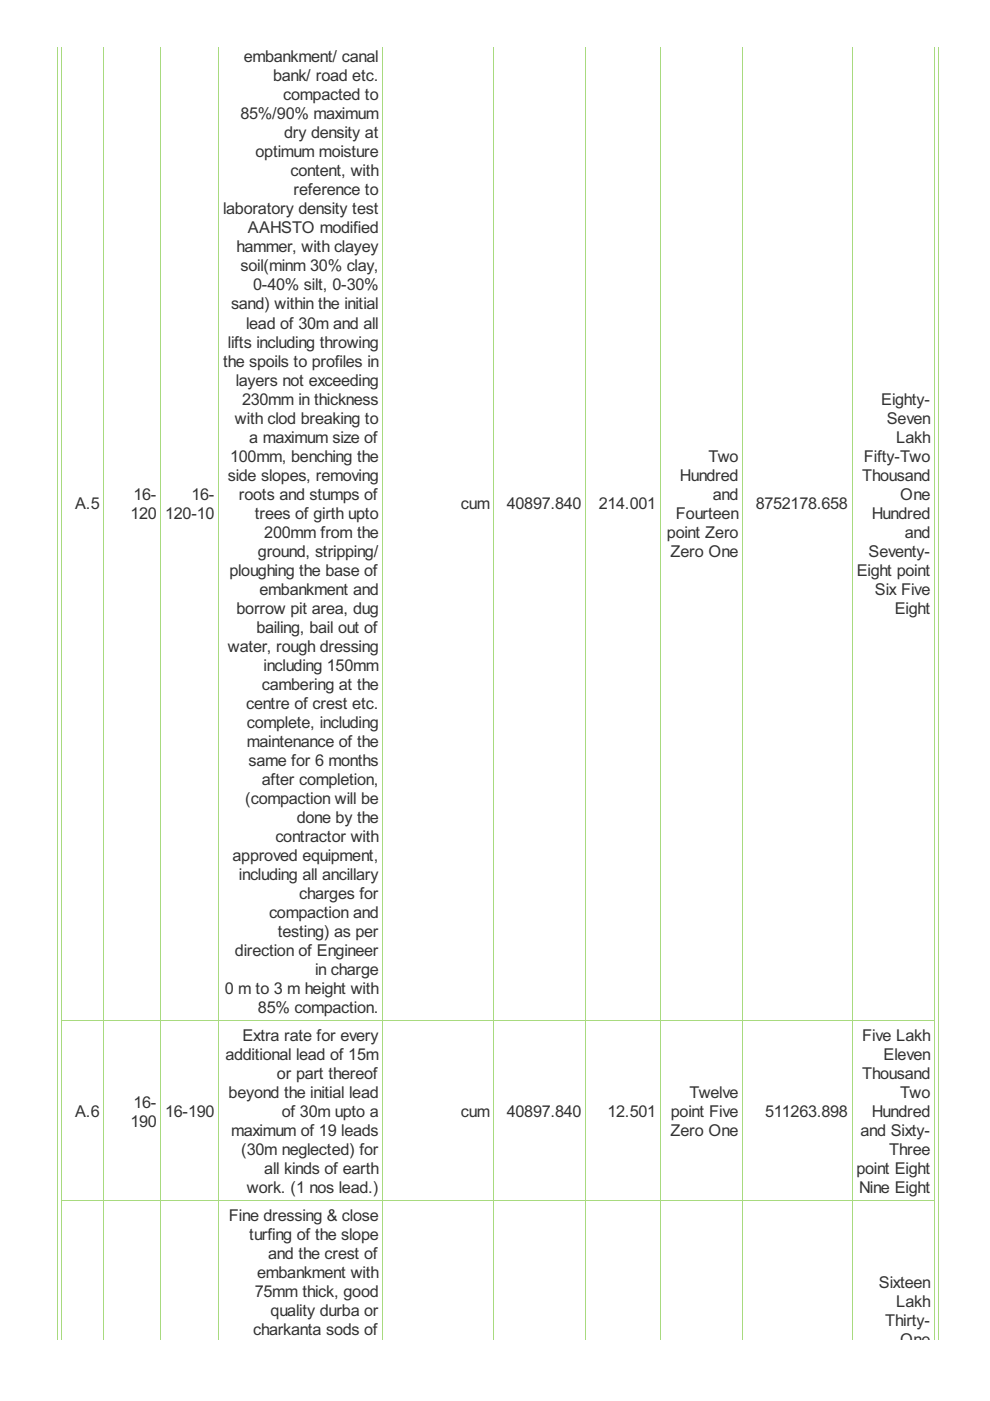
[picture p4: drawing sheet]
<svg xmlns="http://www.w3.org/2000/svg" width="210mm" height="297mm" viewBox="0 0 210 297" stroke-linecap="round" stroke-linejoin="round" font-family="sans-serif">
<defs><g id="words">
<g font-size="3.9" fill="#333">
<text x="51.7" y="13.2">embankment/ canal</text>
<text x="57.9" y="17.2">bank/ road etc.</text>
<text x="60.1" y="21.3">compacted to</text>
<text x="51" y="25.3">85%/90% maximum</text>
<text x="60.2" y="29.3">dry density at</text>
<text x="54.2" y="33.4">optimum moisture</text>
<text x="61.6" y="37.4">content, with</text>
<text x="62.3" y="41.4">reference to</text>
<text x="47.3" y="45.5">laboratory density test</text>
<text x="50.2" y="53.5">hammer, with clayey</text>
<text x="52.6" y="49.5">AAHSTO modified</text>
<text x="51" y="57.6">soil(minm 30% clay,</text>
<text x="49" y="65.6">sand) within the initial</text>
<text x="53.7" y="61.6">0-40% silt, 0-30%</text>
<text x="52.2" y="69.7">lead of 30m and all</text>
<text x="47.3" y="77.7">the spoils to profiles in</text>
<text x="48.3" y="73.7">lifts including throwing</text>
<text x="50" y="81.8">layers not exceeding</text>
<text x="49.8" y="89.8">with clod breaking to</text>
<text x="51.3" y="85.8">230mm in thickness</text>
<text x="186.8" y="85.8">Eighty-</text>
<text x="188" y="89.8">Seven</text>
<text x="52.8" y="93.9">a maximum size of</text>
<text x="190" y="93.9">Lakh</text>
<text x="48.3" y="101.9">side slopes, removing</text>
<text x="48.8" y="97.9">100mm, benching the</text>
<text x="144.2" y="101.9">Hundred</text>
<text x="150.2" y="97.9">Two</text>
<text x="182.8" y="101.9">Thousand</text>
<text x="183.1" y="97.9">Fifty-Two</text>
<text x="15.9" y="108">A.5</text>
<text x="28.3" y="106">16-</text>
<text x="40.6" y="106">16-</text>
<text x="50.7" y="106">roots and stumps of</text>
<text x="97.7" y="108">cum</text>
<text x="107.5" y="108">40897.840</text>
<text x="127" y="108">214.001</text>
<text x="151.2" y="106">and</text>
<text x="160.2" y="108">8752178.658</text>
<text x="190.9" y="106">One</text>
<text x="27.6" y="110">120</text>
<text x="35" y="110">120-10</text>
<text x="54" y="110">trees of girth upto</text>
<text x="143.3" y="110">Fourteen</text>
<text x="184.8" y="110">Hundred</text>
<text x="54.7" y="118.1">ground, stripping/</text>
<text x="56" y="114">200mm from the</text>
<text x="141.4" y="114">point Zero</text>
<text x="142.1" y="118.1">Zero One</text>
<text x="184.2" y="118.1">Seventy-</text>
<text x="191.8" y="114">and</text>
<text x="48.6" y="122.1">ploughing the base of</text>
<text x="181.6" y="122.1">Eight point</text>
<text x="50.2" y="130.2">borrow pit area, dug</text>
<text x="55" y="126.1">embankment and</text>
<text x="185.5" y="126.1">Six Five</text>
<text x="189.7" y="130.2">Eight</text>
<text x="54.4" y="134.2">bailing, bail out of</text>
<text x="48.3" y="138.2">water, rough dressing</text>
<text x="55.9" y="142.3">including 150mm</text>
<text x="55.5" y="146.3">cambering at the</text>
<text x="52.2" y="150.3">centre of crest etc.</text>
<text x="52.3" y="154.4">complete, including</text>
<text x="52.3" y="158.4">maintenance of the</text>
<text x="52.7" y="162.4">same for 6 months</text>
<text x="55.5" y="166.5">after completion,</text>
<text x="52" y="170.5">(compaction will be</text>
<text x="58.4" y="178.6">contractor with</text>
<text x="62.9" y="174.5">done by the</text>
<text x="49.3" y="182.6">approved equipment,</text>
<text x="50.7" y="186.6">including all ancillary</text>
<text x="63.4" y="190.7">charges for</text>
<text x="57" y="194.7">compaction and</text>
<text x="49.8" y="202.8">direction of Engineer</text>
<text x="58.9" y="198.7">testing) as per</text>
<text x="66.8" y="206.8">in charge</text>
<text x="47.6" y="210.8">0 m to 3 m height with</text>
<text x="54.7" y="214.9">85% compaction.</text>
<text x="51.4" y="220.7">Extra rate for every</text>
<text x="182.8" y="220.7">Five Lakh</text>
<text x="47.8" y="224.8">additional lead of 15m</text>
<text x="187.4" y="224.8">Eleven</text>
<text x="48.5" y="232.8">beyond the initial lead</text>
<text x="58.7" y="228.8">or part thereof</text>
<text x="146.2" y="232.8">Twelve</text>
<text x="182.8" y="228.8">Thousand</text>
<text x="190.9" y="232.8">Two</text>
<text x="15.9" y="236.9">A.6</text>
<text x="27.6" y="238.9">190</text>
<text x="28.3" y="234.9">16-</text>
<text x="35" y="236.9">16-190</text>
<text x="59.7" y="236.9">of 30m upto a</text>
<text x="97.7" y="236.9">cum</text>
<text x="107.5" y="236.9">40897.840</text>
<text x="128.8" y="236.9">12.501</text>
<text x="142.3" y="236.9">point Five</text>
<text x="162.3" y="236.9">511263.898</text>
<text x="184.8" y="236.9">Hundred</text>
<text x="49" y="240.9">maximum of 19 leads</text>
<text x="51.2" y="244.9">(30m neglected) for</text>
<text x="142.1" y="240.9">Zero One</text>
<text x="182.4" y="240.9">and Sixty-</text>
<text x="188.5" y="244.9">Three</text>
<text x="56" y="249">all kinds of earth</text>
<text x="181.6" y="249">point Eight</text>
<text x="52.3" y="253">work. (1 nos lead.)</text>
<text x="182.1" y="253">Nine Eight</text>
<text x="48.5" y="258.9">Fine dressing &amp; close</text>
<text x="52.8" y="262.9">turfing of the slope</text>
<text x="56.9" y="267">and the crest of</text>
<text x="54" y="275">75mm thick, good</text>
<text x="54.5" y="271">embankment with</text>
<text x="186.3" y="273">Sixteen</text>
<text x="57.4" y="279.1">quality durba or</text>
<text x="187.7" y="281.1">Thirty-</text>
<text x="190" y="277">Lakh</text>
<text x="53.7" y="283.1">charkanta sods of</text>
<text x="190.9" y="285.1">One</text>
</g>
</g></defs>
<g fill="none" stroke="#a8da7f" stroke-width=".21">
<path d="M12.1 9.9v274.1M13.1 9.9v274.1M22 9.9v274.1M34.1 9.9v274.1M46.4 9.9v274.1M81.2 9.9v274.1M104.7 9.9v274.1M124.2 9.9v274.1M140 9.9v274.1M157.5 9.9v274.1M180.7 9.9v274.1M198.1 9.9v274.1"/>
<path d="M199 9.9v274.1M13 216.5h185.2M13 254.6h185.2"/>
</g>
<use href="#words"/>
</svg>
